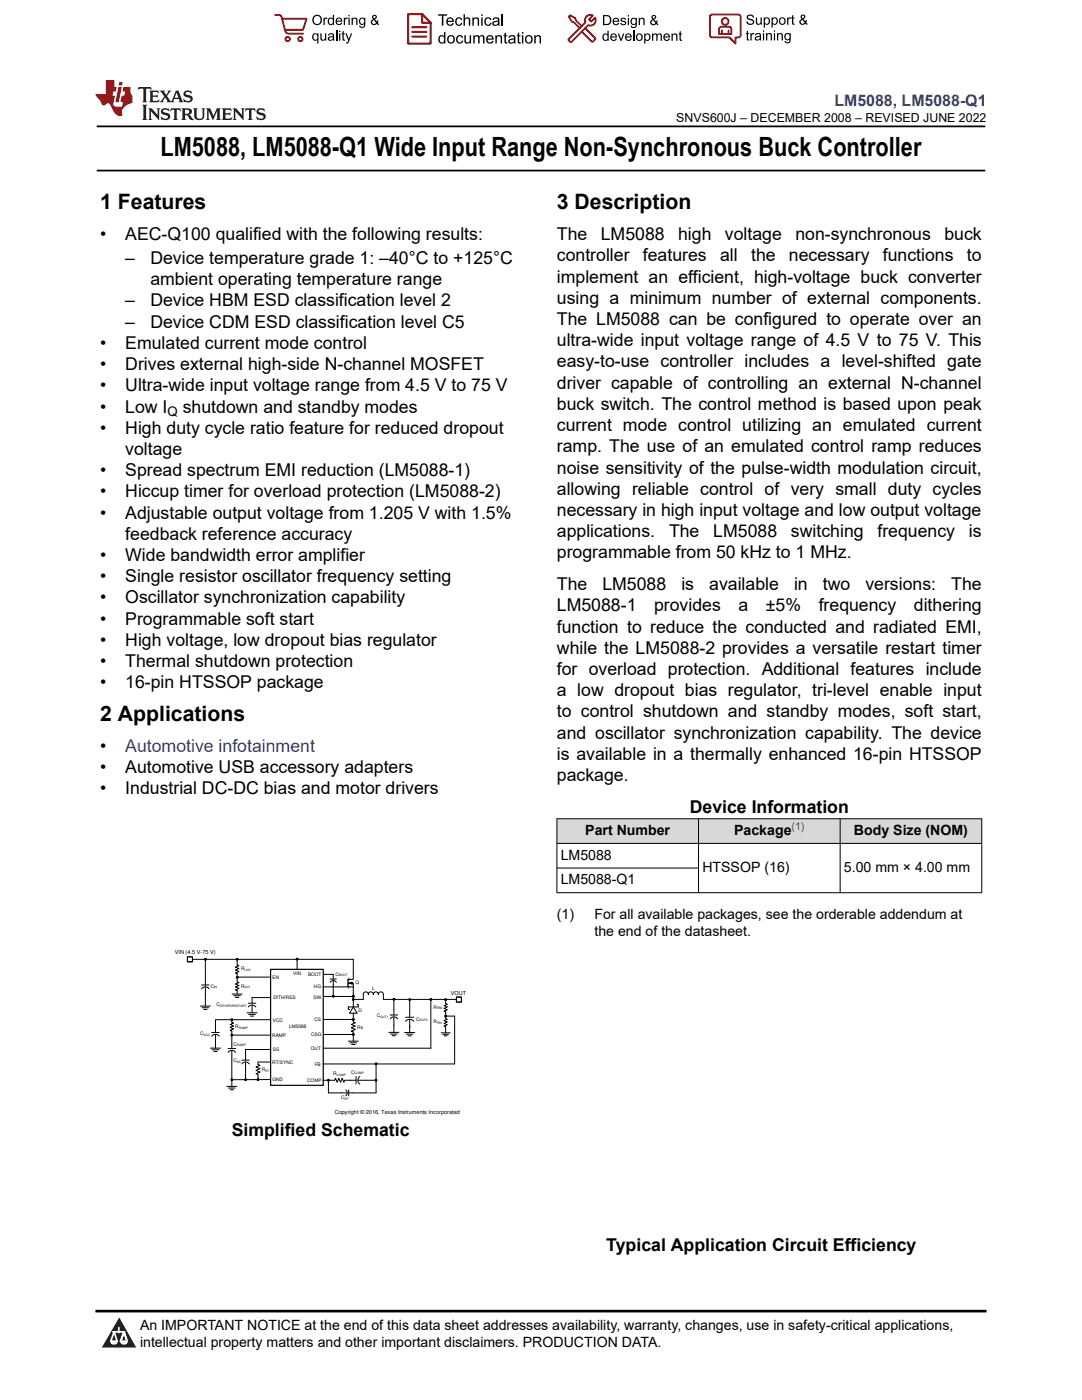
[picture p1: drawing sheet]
<svg xmlns="http://www.w3.org/2000/svg" width="216mm" height="279mm" viewBox="0 0 216 279" stroke-linecap="round" stroke-linejoin="round" font-family="sans-serif">
<defs><g id="words">
<text font-size="5.3" x="32" y="31.2">LM5088, LM5088-Q1 Wide Input Range Non-Synchronous Buck Controller</text>
<g font-size="4.2">
<text x="20" y="41.8">1 Features</text>
<text x="111.1" y="41.8">3 Description</text>
<text x="20" y="143.9">2 Applications</text>
</g>
<g font-size="3.5">
<text x="20" y="47.9">•</text>
<text x="25" y="47.9">AEC-Q100 qualified with the following results:</text>
<text x="111.1" y="47.9">The</text>
<text x="119.9" y="47.9">LM5088</text>
<text x="135.3" y="47.9">high</text>
<text x="144.6" y="47.9">voltage</text>
<text x="158.7" y="47.9">non-synchronous</text>
<text x="188.4" y="47.9">buck</text>
<text x="25" y="52.7">–</text>
<text x="30" y="52.7">Device temperature grade 1: –40°C to +125°C</text>
<text x="111.1" y="52.2">controller</text>
<text x="128.3" y="52.2">features</text>
<text x="143.7" y="52.2">all</text>
<text x="149.9" y="52.2">the</text>
<text x="157.4" y="52.2">necessary</text>
<text x="176.2" y="52.2">functions</text>
<text x="192.9" y="52.2">to</text>
<text x="30" y="56.9">ambient operating temperature range</text>
<text x="111.1" y="56.4">implement an efficient, high-voltage buck converter</text>
<text x="25" y="61.2">–</text>
<text x="25" y="65.4">–</text>
<text x="30" y="61.2">Device HBM ESD classification level 2</text>
<text x="30" y="65.4">Device CDM ESD classification level C5</text>
<text x="111.1" y="60.6">using a minimum number of external components.</text>
<text x="111.1" y="64.9">The LM5088 can be configured to operate over an</text>
<text x="20" y="69.6">•</text>
<text x="25" y="69.6">Emulated current mode control</text>
<text x="111.1" y="69.1">ultra-wide input voltage range of 4.5 V to 75 V. This</text>
<text x="20" y="73.9">•</text>
<text x="25" y="73.9">Drives external high-side N-channel MOSFET</text>
<text x="111.1" y="73.3">easy-to-use controller includes a level-shifted gate</text>
<text x="111.1" y="77.6">driver capable of controlling an external N-channel</text>
<text x="20" y="78.1">•</text>
<text x="20" y="82.3">•</text>
<text x="25" y="78.1">Ultra-wide input voltage range from 4.5 V to 75 V</text>
<text x="25" y="82.3">Low I</text>
<text x="36.5" y="82.3">shutdown and standby modes</text>
<text x="111.1" y="81.8">buck switch. The control method is based upon peak</text>
<text x="20" y="86.6">•</text>
<text x="25" y="86.6">High duty cycle ratio feature for reduced dropout</text>
<text x="111.1" y="86">current mode control utilizing an emulated current</text>
<text x="20" y="95">•</text>
<text x="25" y="90.8">voltage</text>
<text x="25" y="95">Spread spectrum EMI reduction (LM5088-1)</text>
<text x="111.1" y="94.5">noise sensitivity of the pulse-width modulation circuit,</text>
<text x="111.1" y="90.3">ramp. The use of an emulated control ramp reduces</text>
<text x="20" y="99.3">•</text>
<text x="25" y="99.3">Hiccup timer for overload protection (LM5088-2)</text>
<text x="111.1" y="98.7">allowing reliable control of very small duty cycles</text>
<text x="20" y="103.5">•</text>
<text x="25" y="103.5">Adjustable output voltage from 1.205 V with 1.5%</text>
<text x="25" y="107.7">feedback reference accuracy</text>
<text x="111.1" y="103">necessary in high input voltage and low output voltage</text>
<text x="111.1" y="107.2">applications.</text>
<text x="133.5" y="107.2">The</text>
<text x="142.3" y="107.2">LM5088</text>
<text x="157.8" y="107.2">switching</text>
<text x="175.1" y="107.2">frequency</text>
<text x="193.3" y="107.2">is</text>
<text x="20" y="112">•</text>
<text x="25" y="112">Wide bandwidth error amplifier</text>
<text x="111.1" y="111.4">programmable from 50 kHz to 1 MHz.</text>
<text x="20" y="116.2">•</text>
<text x="25" y="116.2">Single resistor oscillator frequency setting</text>
<text x="111.1" y="117.8">The</text>
<text x="120.2" y="117.8">LM5088</text>
<text x="136" y="117.8">is</text>
<text x="141.5" y="117.8">available</text>
<text x="158.4" y="117.8">in</text>
<text x="164.2" y="117.8">two</text>
<text x="172.7" y="117.8">versions:</text>
<text x="189.8" y="117.8">The</text>
<text x="20" y="120.4">•</text>
<text x="20" y="124.7">•</text>
<text x="25" y="120.4">Oscillator synchronization capability</text>
<text x="25" y="124.7">Programmable soft start</text>
<text x="111.1" y="122">LM5088-1</text>
<text x="130.5" y="122">provides</text>
<text x="147.4" y="122">a</text>
<text x="152.8" y="122">±5%</text>
<text x="163.4" y="122">frequency</text>
<text x="182.4" y="122">dithering</text>
<text x="20" y="128.9">•</text>
<text x="25" y="128.9">High voltage, low dropout bias regulator</text>
<text x="111.1" y="126.3">function to reduce the conducted and radiated EMI,</text>
<text x="111.1" y="130.5">while the LM5088-2 provides a versatile restart timer</text>
<text x="20" y="133.1">•</text>
<text x="20" y="137.4">•</text>
<text x="25" y="133.1">Thermal shutdown protection</text>
<text x="25" y="137.4">16-pin HTSSOP package</text>
<text x="111.1" y="134.7">for overload protection. Additional features include</text>
<text x="111.1" y="139">a low dropout bias regulator, tri-level enable input</text>
<text x="111.1" y="143.2">to control shutdown and standby modes, soft start,</text>
<text x="111.1" y="147.4">and oscillator synchronization capability. The device</text>
<text x="20" y="150.1">•</text>
<text x="20" y="154.3">•</text>
<text x="25" y="154.3">Automotive USB accessory adapters</text>
<text x="111.1" y="155.9">package.</text>
<text x="111.1" y="151.7">is available in a thermally enhanced 16-pin HTSSOP</text>
<text x="20" y="158.5">•</text>
<text x="25" y="158.5">Industrial DC-DC bias and motor drivers</text>
<text x="137.6" y="162.2">Device Information</text>
<text x="46.2" y="226.8">Simplified Schematic</text>
<text x="121" y="249.6">Typical Application Circuit Efficiency</text>
</g>
<text font-size="3.5" fill="#00f" x="25" y="150.1">Automotive infotainment</text>
<text font-size="3.2" fill="#00f" x="166.5" y="21.1">LM5088, LM5088-Q1</text>
<g font-size="2.8">
<text x="116.8" y="166.7">Part Number</text>
<text x="146.5" y="166.7">Package</text>
<text x="170.4" y="166.7">Body Size (NOM)</text>
<text x="111.9" y="171.6">LM5088</text>
<text x="111.9" y="176.5">LM5088-Q1</text>
<text x="140.2" y="174.1">HTSSOP (16)</text>
<text x="168.4" y="174.1">5.00 mm × 4.00 mm</text>
<text x="111.1" y="183.3">(1)</text>
<text x="118.6" y="183.3">For all available packages, see the orderable addendum at</text>
<text x="118.6" y="186.7">the end of the datasheet.</text>
<text x="27.9" y="265.5">An IMPORTANT NOTICE at the end of this data sheet addresses availability, warranty, changes, use in safety-critical applications,</text>
<text x="27.9" y="268.9">intellectual property matters and other important disclaimers. PRODUCTION DATA.</text>
</g>
<text font-size="2.6" x="33.4" y="83">Q</text>
<text font-size="2.5" x="134.9" y="24.3">SNVS600J – DECEMBER 2008 – REVISED JUNE 2022</text>
<text font-size="2.1" fill="#00f" x="157.9" y="165.7">(1)</text>
<g font-size="1.1">
<text x="34.9" y="190.3">VIN (4.5 V-75 V)</text>
<text x="90" y="198.6">VOUT</text>
<text x="66.8" y="222.3">Copyright © 2016, Texas Instruments Incorporated</text>
</g>
<g font-size="1">
<text x="42" y="197.1">C</text>
<text x="48.1" y="193.7">R</text>
<text x="48.1" y="197.1">R</text>
<text x="54.4" y="195.3">EN</text>
<text x="58.5" y="194.5">VIN</text>
<text x="61.5" y="194.8">BOOT</text>
<text x="62.6" y="197.3">HG</text>
<text x="66.9" y="194.7">C</text>
<text x="71" y="196.3">Q</text>
<text x="74.2" y="197.6">L</text>
<text x="43.2" y="200.8">C</text>
<text x="54.5" y="203.9">VCC</text>
<text x="54.6" y="199.4">DITH/RES</text>
<text x="62.6" y="199.3">SW</text>
<text x="62.8" y="203.8">CS</text>
<text x="71.6" y="202">D</text>
<text x="75.2" y="203">C</text>
<text x="83" y="203.7">C</text>
<text x="86.5" y="201.3">R</text>
<text x="39.9" y="206.5">C</text>
<text x="46.6" y="208.7">C</text>
<text x="47" y="205.2">R</text>
<text x="54.3" y="206.9">RAMP</text>
<text x="54.5" y="209.8">SS</text>
<text x="57.7" y="205.1">LM5088</text>
<text x="62" y="209.5">OUT</text>
<text x="62.1" y="206.9">CSG</text>
<text x="71.3" y="205.3">Rs</text>
<text x="86.5" y="204.2">R</text>
<text x="46.6" y="212">C</text>
<text x="52.2" y="213.8">R</text>
<text x="54.3" y="212.3">RT/SYNC</text>
<text x="54.4" y="215.8">GND</text>
<text x="61.3" y="215.9">COMP</text>
<text x="62.8" y="212.7">FB</text>
<text x="66.5" y="214.5">R</text>
<text x="70.1" y="214.3">C</text>
<text x="68.1" y="219.4">C</text>
</g>
<g font-size=".6">
<text x="42.7" y="197.3">IN</text>
<text x="48.8" y="193.8">UV2</text>
<text x="48.8" y="197.3">UV1</text>
<text x="67.6" y="194.9">BOOT</text>
<text x="43.9" y="201">DITHER/RESTART</text>
<text x="75.9" y="203.1">OUT1</text>
<text x="83.7" y="203.8">OUT2</text>
<text x="87.2" y="201.4">FB2</text>
<text x="40.6" y="206.7">VCC</text>
<text x="47.3" y="208.8">RAMP</text>
<text x="47.6" y="205.4">RAMP</text>
<text x="87.2" y="204.3">FB1</text>
<text x="47.3" y="212.1">SS</text>
<text x="52.9" y="213.9">RT</text>
<text x="67.1" y="214.6">COMP</text>
<text x="70.8" y="214.4">COMP</text>
<text x="68.8" y="219.5">HF</text>
</g>
</g></defs>
<path d="M19.3 25.2h177.3M19.3 34h177.3" fill="none" stroke="#000" stroke-width=".35"/>
<g fill="#d8d8d8">
<path d="M111.1 163.4h84.8v4.9h-84.8z" fill-rule="evenodd"/>
<path d="M111.2 163.5h28.1v4.8h-28.1z" fill-rule="evenodd"/>
<path d="M139.4 163.5h28.2v4.8h-28.2z" fill-rule="evenodd"/>
<path d="M167.7 163.5h28.1v4.8h-28.1z" fill-rule="evenodd"/>
</g>
<g fill="none" stroke="#000" stroke-width=".2">
<path d="M111.1 163.4h84.9M111.1 168.3h84.9M111.1 173.2h28.3M111.1 163.3v14.9M139.4 163.3v14.9M167.6 163.3v14.9M195.9 163.3v14.9M196 178.2h-84.9M40.2 197.3l.8-.4 .4 .2 .3 .2M40.2 196.6h1.5M41 194.4v2.2M41 196.9v3.9"/>
<path d="M70.5 199.5h2v-1.2l.5-.3 .3 .1 .2 .4 .1-.4 .3-.1 .4 .1 .2 .4 .1-.4 .3-.1h.4l.2 .5 .2-.5h.5l.3 .3v1.2h14.7M78.6 199.4v3.2M40 200.8h2M40.3 201.1h1.3M40.6 201.5h.7M43 203.6v1.3M45.3 216.8h2M45.6 217.1h1.3M45.9 217.5h.7M49 209.5h5M51.5 214.9v.6M51.5 212h2.5"/>
<path d="M54 215.4l-7.7 .1v1.3M68.8 215.6l-.2 .4-.3-.8-.3 .8-.4-.8-.3 .8-.4-.8-.1 .4h-2.4M69.5 207.8h2M69.8 208.1h1.4M69.9 215.6h1.1M70.2 208.5h.6M70.5 206.5v1.3M71 214.8v1.5M71.4 215.6h1.5M71.8 214.8l-.4 .7 .1 .5 .3 .3M75 212.3v5.8M77.6 206h2"/>
<path d="M77.8 203.3l.7-.4 .5 .1 .3 .3M77.8 202.6h1.5M77.9 206.4h1.4M78.3 206.7h.6M78.6 202.9v3.1"/>
<circle cx="41" cy="191.5" r=".19"/>
<circle cx="70.5" cy="198.8" r=".19"/>
<circle cx="70.5" cy="199.5" r=".19"/>
<circle cx="78.6" cy="199.4" r=".19"/>
</g>
<path d="M54 193.5h10.5v23.1h-10.5z" fill="none" stroke="#000" stroke-width=".24"/>
<g fill="#000">
<circle cx="41" cy="191.5" r=".19"/>
<circle cx="70.5" cy="198.8" r=".19"/>
<circle cx="70.5" cy="199.5" r=".19"/>
<circle cx="78.6" cy="199.4" r=".19"/>
</g>
<path d="M37.4 191h1v.9h-1z" fill-rule="evenodd" fill="#fff"/>
<path d="M37.4 191h1v.9h-1z" fill="none" stroke="#000" stroke-width=".2"/>
<path d="M91.1 199h1v1h-1z" fill-rule="evenodd" fill="#fff"/>
<g fill="none" stroke="#000" stroke-width=".2">
<path d="M38.4 191.5h2.5M41 194.4v-2.9h29.5v4h-.9M46.3 198.4h2M46.7 198.7h1.3M47 199.1h.7M47.3 191.5v1.1l.4 .1-.7 .3 .7 .3-.7 .3 .7 .3-.7 .3 .3 .1v1.6l.4 .2-.7 .3 .7 .3-.7 .3 .7 .3-.7 .2 .3 .2v.7M47.4 195h6.5M54 199.1h-3.7v1.1M59.3 191.4v2.1M64.5 194.5h2v.9M64.5 198.9h6M65.9 196a.79 .79 0 0 1 1.2 0"/>
<path d="M65.9 195.4h1.2M66.5 195.7v2.9M69.4 195.5v1.5h-5M69.6 197h.9v4M69.6 195.2v.5M69.6 196v.4M69.6 196.7v.5M69.9 196.2l.4-.2v.4zM70.3 196.2h-.7h.9v.8M81.8 199.5v3.5M86 199.4v9.8h-21.6M88.9 199.4v.9l.4 .1-.7 .3 .7 .3-.7 .2 .7 .3-.7 .3 .3 .1v1.4l.4 .1-.7 .3 .7 .3-.7 .2 .7 .3-.7 .3 .3 .1v1.2"/>
<path d="M91.1 199h1v1h-1zM42 209.2h2M42.2 206.8l.7-.4 .5 .1 .3 .3M42.2 206h1.5M42.3 209.5h1.4M42.7 209.8h.6M43 203.5h11M43 204.9v1.1M43 206.4v2.8M45.5 210l.7-.4 .4 .1 .4 .3M45.5 209.3h1.5M46.3 203.5v.5l.3 .2-.7 .3 .7 .3-.7 .2 .7 .3-.7 .3 .4 .2v3.5"/>
<path d="M46.3 209.6v6M46.3 206.6h7.7M48.2 212.3l.7-.3 .5 .1 .3 .2M48.2 211.6h1.5M49 209.5v2.1M49 212v3.4M49.3 202.1h2M49.6 201l.7-.4 .4 .1 .3 .3M49.6 200.2h1.4M49.6 202.5h1.4M50 202.8h.6M50.3 200.6v1.5"/>
<path d="M51.5 212v.4l.4 .2-.8 .3 .8 .4-.8 .3 .8 .4-.8 .3 .4 .2v.5M64.4 212.3h26.3M64.5 203.5h6M65.5 215.6v2.5h3.8M68.8 215.6h1.1M69 217.5a.73 .73 0 0 1 0 1.2M69.6 217.5v1.2M69.6 218.1h5.4M70.5 202.2v1.8l.4 .1-.8 .4 .8 .3-.8 .3 .8 .3-.8 .4 .4 .2v.5h-6M70.5 201l.7 1.2h-1.5zM71.2 200.5h.3v.5h-2v.5h.2M72.9 215.6h2.1"/>
<path d="M80.7 206.1h2.1M80.9 203.8l.4-.3 .4-.1 .5 .1 .4 .3M80.9 203h1.7M81.1 206.4h1.3M81.4 206.7h.7M81.8 203.4v2.7M88 206.1h1.8M88.3 206.4h1.2M88.6 206.7h.6M88.9 202.8h1.8v9.5"/>
<circle cx="47.3" cy="191.5" r=".19"/>
<circle cx="47.3" cy="195" r=".19"/>
<circle cx="59.3" cy="191.4" r=".19"/>
<circle cx="66.5" cy="198.8" r=".19"/>
<circle cx="81.8" cy="199.5" r=".19"/>
<circle cx="86" cy="199.5" r=".19"/>
<circle cx="88.9" cy="199.5" r=".19"/>
<circle cx="46.3" cy="206.6" r=".19"/>
<circle cx="46.3" cy="203.5" r=".19"/>
<circle cx="46.3" cy="215.5" r=".19"/>
<circle cx="49" cy="215.5" r=".19"/>
<circle cx="51.5" cy="215.5" r=".19"/>
<circle cx="65.5" cy="215.6" r=".19"/>
<circle cx="70.5" cy="203.5" r=".19"/>
<circle cx="70.5" cy="206.5" r=".19"/>
<circle cx="75" cy="215.6" r=".19"/>
<circle cx="75" cy="212.3" r=".19"/>
<circle cx="88.9" cy="202.8" r=".19"/>
</g>
<g fill="#000">
<path d="M69.9 196.2l.4-.2v.4z"/>
<circle cx="47.3" cy="191.5" r=".19"/>
<circle cx="47.3" cy="195" r=".19"/>
<circle cx="59.3" cy="191.4" r=".19"/>
<circle cx="66.5" cy="198.8" r=".19"/>
<circle cx="81.8" cy="199.5" r=".19"/>
<circle cx="86" cy="199.5" r=".19"/>
<circle cx="88.9" cy="199.5" r=".19"/>
<circle cx="46.3" cy="206.6" r=".19"/>
<circle cx="46.3" cy="203.5" r=".19"/>
<circle cx="46.3" cy="215.5" r=".19"/>
<circle cx="49" cy="215.5" r=".19"/>
<circle cx="51.5" cy="215.5" r=".19"/>
<circle cx="65.5" cy="215.6" r=".19"/>
<circle cx="70.5" cy="203.5" r=".19"/>
<circle cx="70.5" cy="206.5" r=".19"/>
<circle cx="75" cy="215.6" r=".19"/>
<circle cx="75" cy="212.3" r=".19"/>
<circle cx="88.9" cy="202.8" r=".19"/>
</g>
<path d="M0 0h215.9v23.8h-215.9z" fill-rule="evenodd" fill="#fff"/>
<path d="M27.7 17.4l-.2 .6 .5-.3h.6v.1v2.2l-.2 .4h1l-.2-.4v-2.2v-.1h.5l.5 .3-.1-.6zM29.8 18.1l.2 .4v1.5l-.2 .4h1.9l.1-.6a1.08 1.08 0 0 1-1.3 .2v-.7h.6l.4 .2v-.6l-.4 .2h-.6v-.6l.2-.1a1 1 0 0 1 1 .2l-.1-.5zM31.8 18.1l1 1.1-1 1.2h.9l-.2-.2 .4-.7 .5 .7-.2 .2h1.6l-.2-.2 .1-.4h1l.1 .4-.1 .2h.9l-.2-.3-.8-2h-.5l-1 2.2-.8-1.1 .9-1.1h-.8l.2 .2-.5 .7-.3-.7 .1-.2zM35.2 18.5l.4 1h-.8zM36.8 18.2a.65 .65 0 0 0-.2 .7 .65 .65 0 0 0 .6 .5l.7 .2 .1 .2a.79 .79 0 0 1-.7 .4 .79 .79 0 0 1-.7-.5l.1 .7 .2-.1a.93 .93 0 0 0 1.1 .1 .93 .93 0 0 0 .4-1 1.46 1.46 0 0 0-1.2-.6l-.1-.3a1.09 1.09 0 0 1 1.2 .2l-.2-.6-.1 .1-.6-.2zM28.4 20.9l.2 .4v2.3l-.2 .3h1l-.2-.3v-2.3l.2-.4zM29.6 21.6l.2 .4v1.6l-.2 .3h.8l-.3-.3v-1.4l1.7 1.8v-2l.2-.4h-.8l.2 .2 .1 1.1-1.2-1.3zM32.3 21.8a.65 .65 0 0 0-.2 .7 .65 .65 0 0 0 .7 .4l.6 .2 .1 .2a.79 .79 0 0 1-.7 .4 .79 .79 0 0 1-.7-.5l.1 .7 .2-.1a.93 .93 0 0 0 1.1 .1 .93 .93 0 0 0 .4-.9 1.46 1.46 0 0 0-1.2-.6l-.1-.4a1.09 1.09 0 0 1 1.2 .2l-.2-.6-.1 .1-.6-.1zM34.1 21.6l-.1 .7a.63 .63 0 0 1 .7-.4l.1 1.7-.3 .3h1l-.2-.3v-1.7a.66 .66 0 0 1 .8 .4l-.1-.7zM36.2 21.6l.2 .4v1.6l-.2 .3h.9l-.2-.2v-.7h.5l.1 .2a.79 .79 0 0 0 1.2 .6l-1-.9a.61 .61 0 0 0 .6-.6 .61 .61 0 0 0-.5-.6zM36.9 21.9h.2a.47 .47 0 0 1 .5 .1 .47 .47 0 0 1 .1 .5l-.2 .2h-.6zM38.5 21.6l.2 .2a2.27 2.27 0 0 0 .4 2 1.04 1.04 0 0 0 1.7-.7v-1.3l.2-.2h-.8l.2 .4v1.1a.6 .6 0 0 1-.6 .6 .6 .6 0 0 1-.6-.6v-1.1l.3-.4zM41.1 21.6l.2 .4v1.6l-.2 .3h.7l-.2-.3v-1.5l.9 1.9 .8-1.9v1.5l-.2 .3h1l-.3-.3v-1.6l.3-.4h-.8l-.7 1.5-.7-1.5zM44.3 21.6l.2 .4v1.6l-.2 .3h1.9l.1-.5a1.09 1.09 0 0 1-1.3 .1v-.6h.6l.4 .1v-.6l-.4 .2h-.6v-.6l.2-.1a1.01 1.01 0 0 1 1 .3l-.1-.6zM46.4 21.6l.3 .4v1.6l-.3 .3h.8l-.2-.3v-1.4l1.6 1.8v-2l.2-.4h-.7l.2 .2v1.1l-1.2-1.3zM49 21.6l-.1 .7a.63 .63 0 0 1 .8-.4v1.7l-.3 .3h1l-.2-.3v-1.7a.66 .66 0 0 1 .8 .4l-.1-.7zM51.4 21.8a.65 .65 0 0 0-.2 .7 .65 .65 0 0 0 .6 .4l.6 .2 .2 .2a.79 .79 0 0 1-.8 .4 .79 .79 0 0 1-.6-.5l.1 .7 .2-.1a.93 .93 0 0 0 1 .1 .93 .93 0 0 0 .5-.9 1.46 1.46 0 0 0-1.3-.6l-.1-.4a1.09 1.09 0 0 1 1.3 .2l-.2-.6-.2 .1-.5-.1z" fill="#231f20"/>
<path d="M21.1 16v2.8h-2.1l.1 .3 .9 1a.95 .95 0 0 0 .9 .9 .59 .59 0 0 1 .6-.4 .59 .59 0 0 1 .5 .4l.4 .8a1.59 1.59 0 0 0 2.1 1.3 1.61 1.61 0 0 1 1-2.2l1-.4-.1-1.5a1.59 1.59 0 0 1-.4-1.6h-1.4l-.2 .9h.5l-.1 .8h-.5l-.2 1v.2l.4 .1-.2 .9h-.6a.73 .73 0 0 1-1.1-.7l.3-1.5h-.5l.2-.8h.5l.2-.9h-.5v-1.4zM23.6 17.4l-.6 3h.7l.6-3zM23.8 16.4l-.1 .7h.7l.1-.7z" fill="#ed1c24"/>
<g fill="#000">
<path d="M62.3 4a1 1 0 0 1 2 0 1 1 0 0 1-2 0zM62.8 3.4a.78 .78 0 0 0-.1 1.1 .78 .78 0 0 0 1.1 .1 .78 .78 0 0 0 .1-1.1 .78 .78 0 0 0-1.1-.1z" fill-rule="evenodd"/>
<path d="M62.5 6.8l.4-.2 .4 .3v-.2h.2v2h-.2v-.7a.68 .68 0 0 1-.9-.1 .68 .68 0 0 1 0-.9zM62.6 7a.51 .51 0 0 0-.1 .6 .51 .51 0 0 0 .7 .2 .51 .51 0 0 0 .1-.7 .51 .51 0 0 0-.7-.1z" fill-rule="evenodd"/>
<path d="M64.5 3.5h.3v.3l.1-.3h.3l.1 .1-.1 .2a.32 .32 0 0 0-.3 0 .32 .32 0 0 0-.1 .4v.8h-.3z" fill-rule="evenodd"/>
<path d="M63.9 6.7h.3v.8a.36 .36 0 0 0 .3 .4 .36 .36 0 0 0 .4-.5v-.7h.2v1.4h-.2v-.2a.51 .51 0 0 1-.6 .2 .51 .51 0 0 1-.4-.5z" fill-rule="evenodd"/>
<path d="M65.6 3.7l.4-.2 .4 .2v-.7h.3v2h-.3v-.2a.7 .7 0 0 1-1-.1 .7 .7 0 0 1 .2-1zM65.8 3.8a.51 .51 0 0 0-.1 .7 .51 .51 0 0 0 .6 .2 .51 .51 0 0 0 .1-.7 .51 .51 0 0 0-.6-.2z" fill-rule="evenodd"/>
<path d="M65.6 6.8a.66 .66 0 0 1 .8-.1 .66 .66 0 0 1 .3 .8v.6h-.2l-.1-.2a.52 .52 0 0 1-.7 .2 .52 .52 0 0 1-.2-.6l.3-.2a.42 .42 0 0 0 .6-.3l-.3-.2-.3 .1-.1 .2h-.3zM65.7 7.6a.35 .35 0 0 0 .3 .4 .35 .35 0 0 0 .4-.4v-.2z" fill-rule="evenodd"/>
<path d="M67.7 6.1h.2v.3h-.2zM67.7 6.7h.2v1.4h-.2z" fill-rule="evenodd"/>
<path d="M67.1 3.7a.68 .68 0 0 1 .9-.1 .68 .68 0 0 1 .3 .7h-1.1a.42 .42 0 0 0 .3 .5 .42 .42 0 0 0 .5-.3h.3a.73 .73 0 0 1-1.1 .4 .73 .73 0 0 1-.1-1.2zM67.4 3.8l-.2 .3h.8l-.2-.4z" fill-rule="evenodd"/>
<path d="M68.6 3.5h.2v.3l.2-.3h.3l.1 .1-.1 .2a.32 .32 0 0 0-.4 0 .32 .32 0 0 0-.1 .4v.8h-.2z" fill-rule="evenodd"/>
<path d="M68.3 6.3l.3-.1v.5h.2v.1h-.2v.9l.3 .4a.36 .36 0 0 1-.4 0 .36 .36 0 0 1-.2-.4v-.9h-.1v-.1h.1z" fill-rule="evenodd"/>
<path d="M68.9 6.7h.3l.4 1.1 .4-1.1h.3l-.6 1.4a.51 .51 0 0 1-.6 .6l-.1-.3h.3l.2-.3z" fill-rule="evenodd"/>
<path d="M69.5 3h.3v.3h-.3zM69.5 3.5h.3v1.5h-.3z" fill-rule="evenodd"/>
<path d="M70.2 3.5h.2v.2a.52 .52 0 0 1 .6-.2 .52 .52 0 0 1 .3 .6v.9h-.2v-.9a.34 .34 0 0 0-.3-.4 .34 .34 0 0 0-.4 .3v1h-.2z" fill-rule="evenodd"/>
<path d="M71.8 3.7l.4-.2 .5 .2v-.2h.2v1.3a.64 .64 0 0 1-.5 .8 .64 .64 0 0 1-.7-.5h.2a.41 .41 0 0 0 .5 .2 .41 .41 0 0 0 .2-.5 .69 .69 0 0 1-.9-.1 .69 .69 0 0 1 .1-1zM72 3.8a.5 .5 0 0 0-.1 .7 .5 .5 0 0 0 .7 .1 .5 .5 0 0 0 .1-.6 .5 .5 0 0 0-.7-.2z" fill-rule="evenodd"/>
<path d="M74.4 3.1a.47 .47 0 0 1 .7 .1 .47 .47 0 0 1-.3 .7l.4 .4 .1-.3 .2 .1-.1 .4 .3 .3-.2 .2-.3-.3a.63 .63 0 0 1-1 .1 .63 .63 0 0 1 .3-1l-.3-.4zM74.5 3.4a.27 .27 0 0 0 .5 0 .27 .27 0 0 0-.5 0zM74.4 4.1a.4 .4 0 0 0 0 .6 .4 .4 0 0 0 .6-.1l-.4-.6z" fill-rule="evenodd"/>
<path d="M87.4 2.9h1.8v.2h-.7v2h-.3v-2h-.8z" fill-rule="evenodd"/>
<path d="M87.6 7.2l.5-.2 .5 .2v-.8h.3v2.3h-.3v-.2a.76 .76 0 0 1-1-.1 .76 .76 0 0 1-.1-1zM87.9 7.4a.58 .58 0 0 0-.2 .7 .58 .58 0 0 0 .8 .2 .58 .58 0 0 0 .1-.7 .58 .58 0 0 0-.7-.2z" fill-rule="evenodd"/>
<path d="M89.5 7.2a.81 .81 0 0 1 1.1 .1 .81 .81 0 0 1-.2 1.2 .81 .81 0 0 1-1.1-.2l-.1-.7zM89.6 7.4a.57 .57 0 0 0 0 .8 .57 .57 0 0 0 .8 0 .57 .57 0 0 0 0-.7 .57 .57 0 0 0-.8-.1z" fill-rule="evenodd"/>
<path d="M89.3 3.7a.77 .77 0 0 1 .9-.2 .77 .77 0 0 1 .4 .9h-1.3a.48 .48 0 0 0 .4 .5 .48 .48 0 0 0 .6-.3h.3a.83 .83 0 0 1-1.3 .4 .83 .83 0 0 1 0-1.3zM89.5 3.8l-.2 .4h1l-.3-.5z" fill-rule="evenodd"/>
<path d="M91 3.7a.7 .7 0 0 1 1.2 .3h-.2a.45 .45 0 0 0-.6-.3 .45 .45 0 0 0-.3 .6 .45 .45 0 0 0 .3 .6 .45 .45 0 0 0 .6-.4l.3 .1a.76 .76 0 0 1-1.1 .5 .76 .76 0 0 1-.3-1.1z" fill-rule="evenodd"/>
<path d="M91.2 7.2a.7 .7 0 0 1 1.2 .3l-.3 .1a.45 .45 0 0 0-.5-.4 .45 .45 0 0 0-.3 .7 .45 .45 0 0 0 .3 .6 .45 .45 0 0 0 .6-.4h.2a.76 .76 0 0 1-1 .5 .76 .76 0 0 1-.4-1.1z" fill-rule="evenodd"/>
<path d="M92.5 2.9h.3v.8a.59 .59 0 0 1 .7-.2 .59 .59 0 0 1 .3 .6v1h-.2v-1a.4 .4 0 0 0-.5-.4 .4 .4 0 0 0-.3 .5v.9h-.3z" fill-rule="evenodd"/>
<path d="M92.7 7h.2v.9a.41 .41 0 0 0 .5 .6 .41 .41 0 0 0 .3-.6v-.9h.3v1.7h-.3v-.3a.58 .58 0 0 1-.7 .3 .58 .58 0 0 1-.3-.7z" fill-rule="evenodd"/>
<path d="M94.3 3.5h.2v.2a.59 .59 0 0 1 .7-.2 .59 .59 0 0 1 .4 .6v1h-.3v-1a.41 .41 0 0 0-.4-.4 .41 .41 0 0 0-.4 .5v.9h-.2z" fill-rule="evenodd"/>
<path d="M94.4 7h.3v.3a.56 .56 0 0 1 1 0 .54 .54 0 0 1 .6-.3 .54 .54 0 0 1 .4 .5v1.2h-.3v-1.1a.34 .34 0 0 0-.3-.4 .34 .34 0 0 0-.4 .3v1.2h-.3v-1.1a.38 .38 0 0 0-.5-.3 .38 .38 0 0 0-.2 .5v.9h-.3z" fill-rule="evenodd"/>
<path d="M96 2.9h.3v.3h-.3zM96 3.5h.3v1.6h-.3z" fill-rule="evenodd"/>
<path d="M96.8 3.7a.7 .7 0 0 1 1.3 .3h-.3a.45 .45 0 0 0-.6-.3 .45 .45 0 0 0-.3 .6 .45 .45 0 0 0 .3 .6 .45 .45 0 0 0 .6-.4l.3 .1a.76 .76 0 0 1-1.1 .5 .76 .76 0 0 1-.3-1.1z" fill-rule="evenodd"/>
<path d="M97.2 7.2a.77 .77 0 0 1 .9-.1 .77 .77 0 0 1 .4 .8h-1.2a.48 .48 0 0 0 .3 .6 .48 .48 0 0 0 .6-.4l.3 .1a.83 .83 0 0 1-1.3 .3 .83 .83 0 0 1 0-1.3zM97.4 7.4l-.1 .3h.9l-.2-.4z" fill-rule="evenodd"/>
<path d="M98.8 7h.3v.3a.59 .59 0 0 1 .7-.3 .59 .59 0 0 1 .4 .7v1h-.3v-1a.41 .41 0 0 0-.5-.5 .41 .41 0 0 0-.3 .6v.9h-.3z" fill-rule="evenodd"/>
<path d="M98.4 3.7a.74 .74 0 0 1 1-.2 .74 .74 0 0 1 .3 .9v.7h-.3v-.2a.59 .59 0 0 1-.8 .3 .59 .59 0 0 1-.3-.8l1.1-.3a.42 .42 0 0 0-.4-.4 .42 .42 0 0 0-.5 .3h-.2zM98.6 4.5a.36 .36 0 0 0 .2 .5 .36 .36 0 0 0 .5-.2l.1-.5z" fill-rule="evenodd"/>
<path d="M100.7 6.6l.2-.1v.5h.3v.2h-.3v1l.1 .2h.2l.1 .3a.41 .41 0 0 1-.5-.1 .41 .41 0 0 1-.1-.4v-1h-.2v-.2h.2z" fill-rule="evenodd"/>
<path d="M101.6 7.2a.74 .74 0 0 1 .9-.2 .74 .74 0 0 1 .3 1l.1 .7h-.3v-.2a.59 .59 0 0 1-.8 .2 .59 .59 0 0 1-.3-.8l1-.3a.42 .42 0 0 0-.3-.4 .42 .42 0 0 0-.5 .3h-.3zM101.8 8.1a.36 .36 0 0 0 .1 .5 .36 .36 0 0 0 .5-.3l.2-.4z" fill-rule="evenodd"/>
<path d="M103.3 6.6l.3-.1v.5h.3v.2h-.3v1l.1 .2h.2v.3a.41 .41 0 0 1-.5-.1 .41 .41 0 0 1-.1-.4v-1h-.2v-.2h.2z" fill-rule="evenodd"/>
<path d="M104.1 6.4h.3v.3h-.3zM104.1 7h.3v1.7h-.3z" fill-rule="evenodd"/>
<path d="M105 7.2a.81 .81 0 0 1 1.1 .1 .81 .81 0 0 1-.1 1.2 .81 .81 0 0 1-1.2-.2v-.7zM105.2 7.4a.57 .57 0 0 0-.1 .8 .57 .57 0 0 0 .8 0 .57 .57 0 0 0 0-.7 .57 .57 0 0 0-.7-.1z" fill-rule="evenodd"/>
<path d="M106.6 7h.3v.3a.59 .59 0 0 1 .7-.3 .59 .59 0 0 1 .4 .7v1h-.3v-1a.41 .41 0 0 0-.5-.5 .41 .41 0 0 0-.3 .6v.9h-.3z" fill-rule="evenodd"/>
<path d="M120.3 3h.7a1 1 0 0 1 1 1 1 1 0 0 1-1 1h-.7zM120.6 3.2v1.6h.4a.77 .77 0 0 0 .7-.8 .77 .77 0 0 0-.7-.8z" fill-rule="evenodd"/>
<path d="M120.4 6.9l.4-.2 .4 .2v-.8h.3v2h-.3v-.1a.7 .7 0 0 1-.9-.2 .7 .7 0 0 1 .1-.9zM120.6 7a.51 .51 0 0 0-.1 .7 .51 .51 0 0 0 .6 .1 .51 .51 0 0 0 .1-.6 .51 .51 0 0 0-.6-.2z" fill-rule="evenodd"/>
<path d="M122 6.9a.68 .68 0 0 1 .8-.2 .68 .68 0 0 1 .3 .8h-1.1a.42 .42 0 0 0 .3 .5 .42 .42 0 0 0 .5-.3h.3a.73 .73 0 0 1-1.1 .3 .73 .73 0 0 1 0-1.1zM122.2 7l-.2 .3h.8l-.2-.4z" fill-rule="evenodd"/>
<path d="M122.4 3.7a.68 .68 0 0 1 .8-.1 .68 .68 0 0 1 .4 .8h-1.1a.42 .42 0 0 0 .3 .4 .42 .42 0 0 0 .5-.3l.3 .1a.73 .73 0 0 1-1.2 .3 .73 .73 0 0 1 0-1.2zM122.6 3.8l-.1 .3h.8l-.2-.3z" fill-rule="evenodd"/>
<path d="M123.9 3.7l.1-.1a.62 .62 0 0 1 .9 .3l-.2 .1a.29 .29 0 0 0-.3-.3 .29 .29 0 0 0-.3 .3l.1 .1a.58 .58 0 0 1 .6 .1 .58 .58 0 0 1 .1 .6 .67 .67 0 0 1-1.1-.2l.2-.1a.33 .33 0 0 0 .4 .4 .33 .33 0 0 0 .3-.4 .71 .71 0 0 1-.9-.6z" fill-rule="evenodd"/>
<path d="M123.3 6.7h.2l.4 1.2 .4-1.2h.3l-.6 1.4h-.2z" fill-rule="evenodd"/>
<path d="M125.3 3h.2v.3h-.2zM125.3 3.6h.2v1.4h-.2z" fill-rule="evenodd"/>
<path d="M124.9 6.9a.68 .68 0 0 1 .8-.2 .68 .68 0 0 1 .4 .8h-1.1a.42 .42 0 0 0 .3 .5 .42 .42 0 0 0 .5-.3h.3a.73 .73 0 0 1-1.2 .3 .73 .73 0 0 1 0-1.1zM125.1 7l-.1 .3h.8l-.2-.4z" fill-rule="evenodd"/>
<path d="M126 3.7l.4-.2 .4 .2v-.1h.3v1.2a.64 .64 0 0 1-.5 .8 .64 .64 0 0 1-.8-.5l.3 .1a.41 .41 0 0 0 .5 .2 .41 .41 0 0 0 .2-.6 .69 .69 0 0 1-.9-.1 .69 .69 0 0 1 .1-1zM126.2 3.9a.5 .5 0 0 0-.1 .6 .5 .5 0 0 0 .6 .2 .5 .5 0 0 0 .2-.7 .5 .5 0 0 0-.7-.1z" fill-rule="evenodd"/>
<path d="M126.9 7.4a.73 .73 0 0 1 1.4 0 .73 .73 0 0 1-1.4 0zM127.3 7a.5 .5 0 0 0-.1 .7 .5 .5 0 0 0 .7 0 .5 .5 0 0 0 0-.6 .5 .5 0 0 0-.6-.1z" fill-rule="evenodd"/>
<path d="M127.5 3.6h.2v.2a.52 .52 0 0 1 .6-.3 .52 .52 0 0 1 .3 .6v.9h-.2v-.9a.34 .34 0 0 0-.3-.4 .34 .34 0 0 0-.4 .3v1h-.2z" fill-rule="evenodd"/>
<path d="M128.5 6.7h.3v.2a.67 .67 0 0 1 .9 0 .67 .67 0 0 1 0 .9 .55 .55 0 0 1-.9 .2v.7h-.3zM128.9 7a.5 .5 0 0 0-.1 .7 .5 .5 0 0 0 .6 .1 .5 .5 0 0 0 .2-.6 .5 .5 0 0 0-.7-.2z" fill-rule="evenodd"/>
<path d="M130.1 6.7h.2v.2a.49 .49 0 0 1 .9 0l.4-.2a.42 .42 0 0 1 .5 .4v1h-.3v-.9a.3 .3 0 0 0-.2-.3 .3 .3 0 0 0-.4 .2v1h-.2v-.9a.33 .33 0 0 0-.5-.3 .33 .33 0 0 0-.2 .5v.7h-.2z" fill-rule="evenodd"/>
<path d="M130.1 3.1a.47 .47 0 0 1 .8 .1 .47 .47 0 0 1-.3 .7l.3 .4 .1-.2h.3l-.2 .5 .3 .3-.2 .2-.3-.3a.63 .63 0 0 1-1 .1 .63 .63 0 0 1 .3-1l-.2-.5zM130.2 3.5a.27 .27 0 0 0 .5 0 .27 .27 0 0 0-.5 0zM130.2 4.1a.4 .4 0 0 0 0 .7 .4 .4 0 0 0 .6-.2l-.5-.6z" fill-rule="evenodd"/>
<path d="M132.5 6.9a.68 .68 0 0 1 .9-.2 .68 .68 0 0 1 .3 .8h-1.1a.42 .42 0 0 0 .3 .5 .42 .42 0 0 0 .5-.3h.3a.73 .73 0 0 1-1.1 .3 .73 .73 0 0 1-.1-1.1zM132.7 7l-.1 .3h.8l-.2-.4z" fill-rule="evenodd"/>
<path d="M134 6.7h.2v.2a.52 .52 0 0 1 .6-.2 .52 .52 0 0 1 .4 .6v.8h-.3v-.8a.34 .34 0 0 0-.2-.4 .34 .34 0 0 0-.4 .2l-.1 1h-.2z" fill-rule="evenodd"/>
<path d="M135.6 6.3l.2-.1v.5h.3v.2h-.3v.8l.3 .4a.36 .36 0 0 1-.4 0 .36 .36 0 0 1-.1-.4v-.8h-.2v-.2h.2z" fill-rule="evenodd"/>
<path d="M149.2 3a.8 .8 0 0 1 1.2 .5h-.2a.44 .44 0 0 0-.5-.4 .44 .44 0 0 0-.4 .5l.2 .1a.9 .9 0 0 1 1 .8 .84 .84 0 0 1-.9 .5 .84 .84 0 0 1-.7-.7h.3a.52 .52 0 0 0 .5 .5 .52 .52 0 0 0 .5-.6l-.2-.1a.85 .85 0 0 1-1-.8z" fill-rule="evenodd"/>
<path d="M149 6.3l.3-.2v.5h.2v.2h-.2v.9l.2 .4a.36 .36 0 0 1-.4-.1 .36 .36 0 0 1-.1-.4v-.8h-.2v-.2h.2z" fill-rule="evenodd"/>
<path d="M149.7 6.6h.3v.2l.1-.2h.3l.1 .1-.1 .2a.32 .32 0 0 0-.3 0 .32 .32 0 0 0-.1 .4v.8h-.3z" fill-rule="evenodd"/>
<path d="M150.7 6.8a.66 .66 0 0 1 .9-.2 .66 .66 0 0 1 .3 .9v.6h-.2l-.1-.2a.52 .52 0 0 1-.7 .2 .52 .52 0 0 1-.2-.7l.2-.1a.42 .42 0 0 0 .7-.3l-.3-.2h-.3l-.1 .3-.3-.1zM150.9 7.5a.35 .35 0 0 0 .3 .5 .35 .35 0 0 0 .4-.4v-.3z" fill-rule="evenodd"/>
<path d="M150.8 3.5h.3v.8a.36 .36 0 0 0 .3 .5 .36 .36 0 0 0 .4-.5v-.8h.2v1.4h-.2v-.2a.51 .51 0 0 1-.6 .3 .51 .51 0 0 1-.4-.6z" fill-rule="evenodd"/>
<path d="M152.2 6.1h.3v.2h-.3zM152.2 6.6h.3v1.5h-.3z" fill-rule="evenodd"/>
<path d="M152.4 3.5h.2v.2a.67 .67 0 0 1 .9 0 .67 .67 0 0 1 .1 .9 .55 .55 0 0 1-1 .2v.7h-.2zM152.7 3.8a.5 .5 0 0 0-.1 .7 .5 .5 0 0 0 .7 .1 .5 .5 0 0 0 .1-.6 .5 .5 0 0 0-.7-.2z" fill-rule="evenodd"/>
<path d="M152.9 6.6h.2v.2a.52 .52 0 0 1 .6-.2 .52 .52 0 0 1 .3 .6v.9h-.2v-.9a.34 .34 0 0 0-.3-.4 .34 .34 0 0 0-.4 .2v1.1h-.2z" fill-rule="evenodd"/>
<path d="M153.9 3.5h.3v.2a.67 .67 0 0 1 .9 0 .67 .67 0 0 1 0 .9 .55 .55 0 0 1-.9 .2v.7h-.3zM154.3 3.8a.5 .5 0 0 0-.1 .7 .5 .5 0 0 0 .6 .1 .5 .5 0 0 0 .2-.6 .5 .5 0 0 0-.7-.2z" fill-rule="evenodd"/>
<path d="M154.4 6.1h.3v.2h-.3zM154.4 6.6h.3v1.5h-.3z" fill-rule="evenodd"/>
<path d="M155 6.6h.3v.2a.52 .52 0 0 1 .6-.2 .52 .52 0 0 1 .3 .6v.9h-.2v-.9a.34 .34 0 0 0-.3-.4 .34 .34 0 0 0-.4 .2v1.1h-.3z" fill-rule="evenodd"/>
<path d="M155.4 4.2a.75 .75 0 0 1 1.5 0 .75 .75 0 0 1-1.5 0zM155.8 3.8a.5 .5 0 0 0-.1 .7 .5 .5 0 0 0 .8 0 .5 .5 0 0 0 0-.7 .5 .5 0 0 0-.7 0z" fill-rule="evenodd"/>
<path d="M156.7 6.8l.4-.2 .5 .2v-.2h.2v1.3a.64 .64 0 0 1-.5 .7 .64 .64 0 0 1-.8-.4h.3a.41 .41 0 0 0 .5 .2 .41 .41 0 0 0 .2-.5 .69 .69 0 0 1-.9-.1 .69 .69 0 0 1 .1-1zM156.9 6.9a.5 .5 0 0 0-.1 .7 .5 .5 0 0 0 .6 .1 .5 .5 0 0 0 .2-.7 .5 .5 0 0 0-.7-.1z" fill-rule="evenodd"/>
<path d="M157.1 3.5h.2v.2l.1-.2h.3h.2l-.1 .3a.32 .32 0 0 0-.4 0 .32 .32 0 0 0-.1 .4v.7h-.2z" fill-rule="evenodd"/>
<path d="M158 3.1l.3-.1v.5h.2v.2h-.2v.8l.3 .4a.36 .36 0 0 1-.4 0 .36 .36 0 0 1-.2-.4v-.8h-.1v-.2h.1z" fill-rule="evenodd"/>
<path d="M159.9 3a.47 .47 0 0 1 .7 .1 .47 .47 0 0 1-.3 .7l.4 .5 .1-.3h.2l-.1 .5 .3 .3-.2 .2-.3-.3a.63 .63 0 0 1-1 .1 .63 .63 0 0 1 .3-1l-.3-.5zM160 3.4a.27 .27 0 0 0 .5 0 .27 .27 0 0 0-.5 0zM159.9 4.1a.4 .4 0 0 0 0 .6 .4 .4 0 0 0 .6-.2l-.4-.6z" fill-rule="evenodd"/>
</g>
<path d="M67.2 6.1v2M126.5 6.1v2" fill="none" stroke="#000" stroke-width=".25"/>
<g fill="none" stroke="#de0000" stroke-width=".37">
<path d="M54.9 3h.9a1.19 1.19 0 0 1 .6 1.2l.6 2.1a.85 .85 0 0 0 1 .4h2.5M56.3 3.7h4.9l-.7 2.2h-3.6M116.1 5.2l-1.2-1.1-.1-.5-1-.6-.3 .3 .6 1 .5 .2 1.1 1.1M116.8 5.6l1.9 2v.3l-.4 .4h-.3l-1.9-2zM116.8 5.6l.6-.6a1.07 1.07 0 0 0 1.2-.2 1.07 1.07 0 0 0 .1-1.3l-.7 .8-.5-.4 .8-.8a1.07 1.07 0 0 0-1.2 .2 1.07 1.07 0 0 0-.3 1.2l-3.3 3.3v.3l.3 .3h.2l2.1-2.1M141.7 3.1l.4-.2h5.3l.3 .2 .1 3.9-.2 .4-.8 .1v1.2l-1.3-1.2h-3.4l-.4-.2zM143.5 5.6l.5-.3 1.7 .1 .2 .5v.9h-2.4zM144 6.1v.7M145.4 6.1v.7"/>
<circle cx="57.4" cy="7.8" r=".44"/>
<circle cx="59.9" cy="7.8" r=".44"/>
<circle cx="144.7" cy="4.3" r=".67"/>
</g>
<path d="M100.2 2.9v2.2" fill="none" stroke="#000" stroke-width=".28"/>
<path d="M81.4 2.8h2.8v1.7h1.7v4.2h-4.5zM82.3 6.4h2.8M82.3 5.4h2.8M82.3 7.3h2.8M84.2 2.8l1.7 1.7" fill="none" stroke="#de0000" stroke-width=".42"/>
<path d="M0 261.4h215.9v18h-215.9z" fill-rule="evenodd" fill="#fff"/>
<path d="M23.8 262.9l3.4 6h-6.9z" fill="#231f20"/>
<path d="M22.1 267.7h1.3l-.4 .5h-.3a.55 .55 0 0 1-.6-.5z" fill-rule="evenodd" fill="#fff"/>
<path d="M22.1 267.7h1.3l-.4 .5h-.3a.55 .55 0 0 1-.6-.5z" fill="none" stroke="#231f20" stroke-width=".34"/>
<path d="M22.1 267.7h1.3l-.4 .5h-.5zM22.6 265.8h.1M22.6 265.8h2.3zM23.7 265.9h.1M23.7 264.9v1zM24 267.7h.1" fill="none" stroke="#fff" stroke-width=".34"/>
<path d="M24.7 265.8l-.7 1.9z" fill="#fff"/>
<path d="M24.7 265.8l-.7 1.9z" fill="none" stroke="#fff" stroke-width=".34"/>
<path d="M24.7 265.8l.7 1.9z" fill="#fff"/>
<path d="M24.7 265.8l.7 1.9zM25.3 267.7h.1" fill="none" stroke="#fff" stroke-width=".34"/>
<path d="M22.8 265.8l-.7 1.9z" fill="#fff"/>
<path d="M22.8 265.8l-.7 1.9z" fill="none" stroke="#fff" stroke-width=".34"/>
<path d="M22.8 265.8l.6 1.9z" fill="#fff"/>
<path d="M22.8 265.8l.6 1.9z" fill="none" stroke="#fff" stroke-width=".34"/>
<path d="M24.1 267.7h1.3a.65 .65 0 0 1-.6 .5 .65 .65 0 0 1-.7-.5z" fill-rule="evenodd" fill="#fff"/>
<path d="M24.1 267.7h1.3a.65 .65 0 0 1-.6 .5 .65 .65 0 0 1-.7-.5z" fill="none" stroke="#231f20" stroke-width=".34"/>
<path d="M24 267.7h.1M24.1 267.7h1.3l-.4 .5h-.5z" fill="none" stroke="#fff" stroke-width=".34"/>
<path d="M19 261.7h177.8" fill="none" stroke="#000" stroke-width=".53"/>
<use href="#words"/>
</svg>
